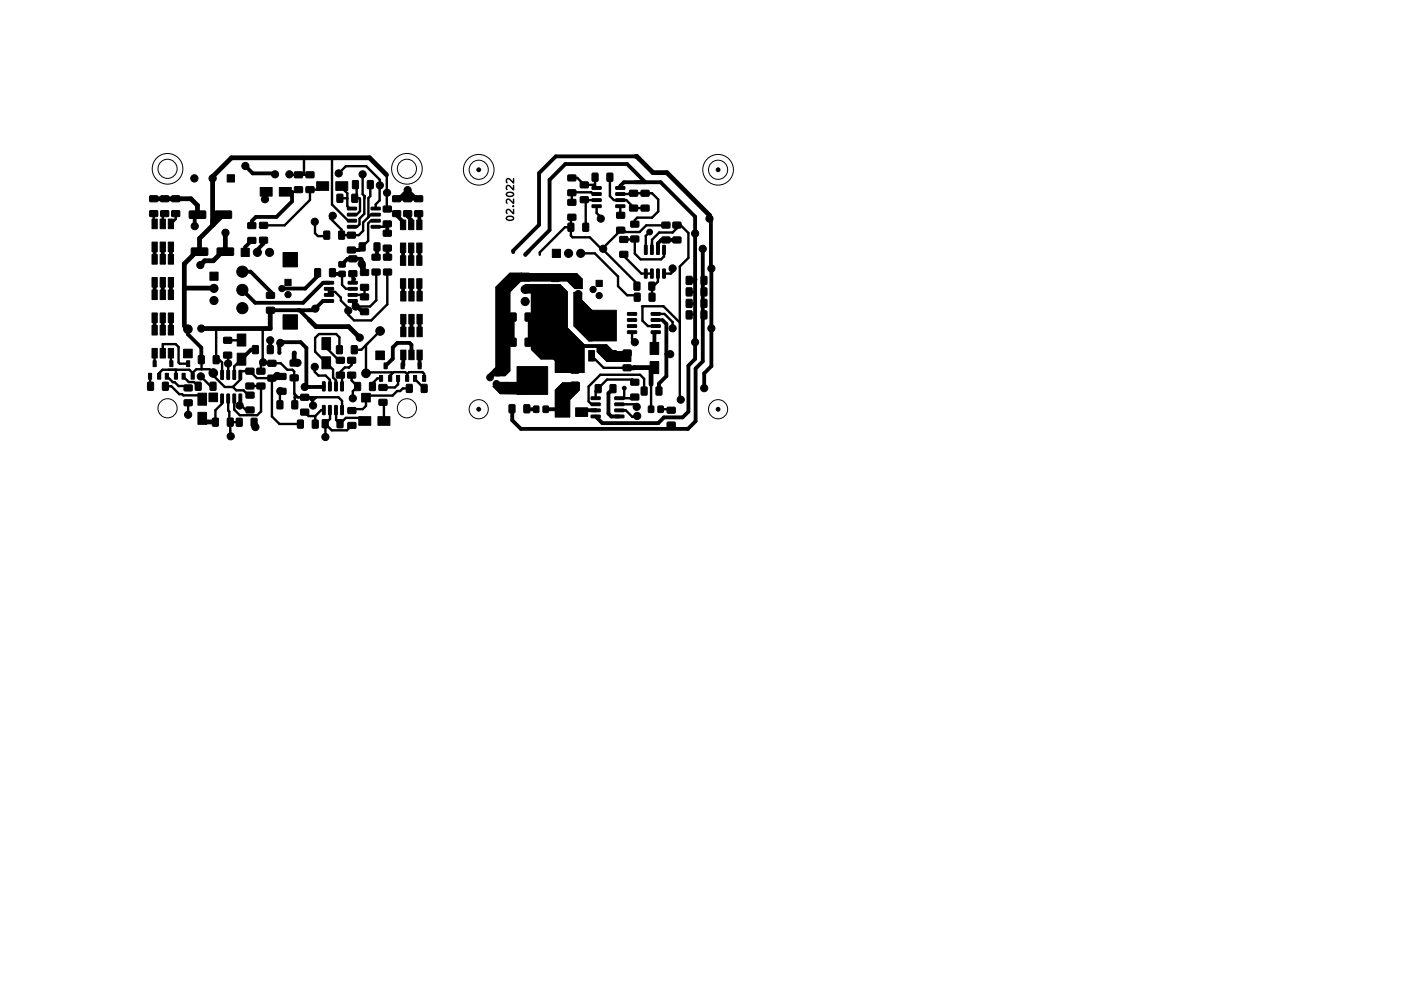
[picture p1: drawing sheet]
<svg xmlns="http://www.w3.org/2000/svg" width="297mm" height="210mm" viewBox="0 0 297 210" stroke-linecap="round" stroke-linejoin="round" font-family="sans-serif">
<defs><g id="words">
<text font-size="2.1" x="107.4" y="45.4" transform="rotate(-90 107.4 45.4)">02.2022</text>
</g></defs>
<g fill="none" stroke="#000" stroke-width=".21">
<path d="M103.6 59.9l2.9-2.9h2.5v1.4l-2.5 2.5v16.5l-1 1h-1.9zM109.7 59.4h7.3l1.5 1.5v7.5l3.5 3.5v5.8h-6v-2.8h-3l-2-2v-11.8h-1.3zM110.6 57.1h9.9l1.1 1.1v2h-1.5l-1.6-1.6h-7.9zM103.5 79.8h4.5l2 2.4h-5.5l-1.5-1.5zM119.9 61h1.6v1.6l2.2 2.2v6.3h-.7l-3.1-3.1zM124.8 72.4h2l1.2 1h3.8v2h-5l-2-2zM116 81.4l1.5-1.5h3.5v1.5l-2 2v3.6h-3z"/>
<circle cx="35" cy="35.2" r="2"/>
<circle cx="35" cy="35.2" r="3.2"/>
<circle cx="85" cy="35.2" r="3.2"/>
<circle cx="85" cy="35.2" r="2"/>
<circle cx="100" cy="35.4" r="3.2"/>
<circle cx="100" cy="35.4" r="2"/>
<circle cx="150" cy="35.4" r="2"/>
<circle cx="150" cy="35.4" r="3.2"/>
<circle cx="35" cy="85.2" r="2"/>
<circle cx="85" cy="85.2" r="2"/>
<circle cx="100" cy="85.4" r="2"/>
<circle cx="150" cy="85.4" r="2"/>
</g>
<g fill="#000" stroke="#000" stroke-width=".21">
<path d="M47.5 36.5h1.5v1.5h-1.5zM54.3 39.1h2.6v1.8h-2.6zM58.3 39.1h2.6v1.8h-2.6zM61.5 35.9h1.7v1.2h-1.7zM61.5 39h1.7v1.2h-1.7zM63.9 35.9h1.7v1.2h-1.7zM63.9 39h1.7v1.2h-1.7zM66.1 37.9h2.6v1.8h-2.6zM70.1 37.9h2.6v1.8h-2.6zM73.7 37.7h1.1v1.7h-1.1zM76.8 37.7h1.1v1.7h-1.1zM118.6 36.6h1.7v1.1h-1.7z"/>
<path d="M118.6 39.7h1.7v1.1h-1.7zM121.2 38h1.7v1.2h-1.7zM123.7 39h1.8l.1 .5h-1.9zM123.7 36.2h1.2v1.6h-1.2zM126.8 36.2h1.2v1.6h-1.2zM128.6 39h1.9v.5h-1.8zM133.9 39.8h1.7v1.1h-1.7zM31.7 45.7h1.2v2h-1.2zM31.7 50.5h1.2v2h-1.2zM31.7 53.1h1.2v2h-1.2zM31.7 57.9h1.2v2h-1.2zM31.3 40.9h1.6v1.2h-1.6z"/>
<path d="M31.3 44h1.6v1.2h-1.6zM33.5 45.7h1.1v2h-1.1zM33.5 50.5h1.1v2h-1.1zM33.5 53.1h1.1v2h-1.1zM33.5 57.9h1.1v2h-1.1zM33.6 40.9h1.6v1.2h-1.6zM33.6 44h1.6v1.2h-1.6zM35.2 45.7h1.1v2h-1.1zM35.2 50.5h1.1v2h-1.1zM35.2 53.1h1.1v2h-1.1zM35.2 57.9h1.1v2h-1.1zM35.9 40.9h1.6v1.2h-1.6z"/>
<path d="M35.9 44h1.6v1.2h-1.6zM39.6 44.1l3.2-.1 .2 .3v1.2l-.3 .1h-3l-.2-.2zM40 51.8h3.3l.1 .2v1.2l-.2 .1h-3.1l-.2-.2zM43.9 56.8h1.7v1.7h-1.7zM45 44.1l3.2-.1 .2 .3v1.2l-.2 .1h-3.1l-.2-.2zM45.4 51.8h3.3l.1 .2v1.2l-.2 .1h-3.1l-.2-.2zM50.4 51.8h1.7v1.7h-1.7zM51.8 46.5h1.6v1.2h-1.6zM51.8 49.6h1.6v1.2h-1.6zM54.2 49.6h1.7v1.1h-1.7zM54.2 46.5h1.7v1.1h-1.7zM59.1 52.7h3v3h-3z"/>
<path d="M59.5 58.3h1.3v1.3h-1.3zM65.8 56.1h1.1v1.6h-1.1zM67.7 48.3h1.1v1.6h-1.1zM67.8 58.8l1.8-.1 .1 .5-1.9 .1zM68.9 56.1h1.1v1.6h-1.1zM70.4 40.6h1.2v1.6h-1.2zM70.8 56.7h1.3v1h-1.3zM70.8 54.7h1.3v1h-1.3zM70.8 48.3h1.1v1.6h-1.1zM72.6 43.3h1.8l.1 .5h-1.9zM72.6 44.6l1.8-.1 .1 .5-1.9 .1zM72.6 45.8h1.8l.1 .5-1.9 .1z"/>
<path d="M72.6 47.1h1.8l.1 .5h-1.9zM72.9 56.6h1.6v1.1h-1.6zM72.9 53.5h1.6v1.1h-1.6zM73.5 40.6h1.2v1.6h-1.2zM72.6 48.5h1.6v1.2h-1.6zM72.6 51.6h1.6v1.2h-1.6zM72.7 58.8l1.9-.1v.5l-1.8 .1zM75.1 50.7h1.1v1.7h-1.1zM75.3 56.3h1.7v1.2h-1.7zM75.3 59.4h1.7v1.2h-1.7zM77.5 47.1h1.9v.5h-1.8zM77.5 45.8h1.9v.5l-1.8 .1z"/>
<path d="M77.5 44.6l1.9-.1v.5l-1.8 .1zM77.5 43.3h1.9v.5h-1.8zM77.7 56.2h1.7v1.2h-1.7zM77.7 53.1h1.7v1.2h-1.7zM78.2 50.7h1.1v1.7h-1.1zM80.1 46.2h1.6v1.1h-1.6zM80.1 43.1h1.6v1.1h-1.6zM80.1 48.1h1.6v1.2h-1.6zM80.1 51.2h1.6v1.2h-1.6zM80.1 53.1h1.7v1.2h-1.7zM80.1 56.2h1.7v1.2h-1.7zM82 40.9h1.7v1.2h-1.7z"/>
<path d="M82 44h1.7v1.2h-1.7zM83.7 53.4h1v2h-1zM83.7 45.9h1v2h-1zM83.7 50.7h1v2h-1zM85.4 53.4h1v2h-1zM85.4 45.9h1v2h-1zM85.4 50.7h1v2h-1zM84.3 40.9h1.7v1.2h-1.7zM84.3 44h1.7v1.2h-1.7zM87.1 53.4h1v2h-1zM87.1 45.9h1v2h-1zM87.1 50.7h1v2h-1z"/>
<path d="M86.6 40.9h1.7v1.2h-1.7zM86.6 44h1.7v1.2h-1.7zM108.8 57h1.7v1.7h-1.7zM103.6 59.9l2.9-2.9h2.5v1.4l-2.5 2.5v16.5l-1 1h-1.9zM111.9 57.3h1.7v1.2h-1.7zM115.2 57.6h1.6v1.1h-1.6zM115.4 52h1.7v1.7h-1.7zM118.7 46.6h1.1v1.7h-1.1zM118.6 41.7h1.7v1.1h-1.7zM118.6 44.8h1.7v1.1h-1.7zM110.6 57.1h9.9l1.1 1.1v2h-1.5l-1.6-1.6h-7.9zM121.2 41.1h1.7v1.2h-1.7z"/>
<path d="M121.8 46.6h1.1v1.7h-1.1zM123.7 40.3l1.8-.1 .1 .5-1.9 .1zM123.7 41.5h1.8l.1 .5-1.9 .1zM123.7 42.8h1.8l.1 .5h-1.9zM124.5 58.5h1.3v1.3h-1.3zM128.6 42.8h1.9v.5h-1.8zM128.6 41.5h1.9v.5l-1.8 .1zM128.6 40.3l1.9-.1v.5l-1.8 .1zM128.8 47.5h1.7v1.1h-1.7zM128.8 44.4h1.7v1.1h-1.7zM129.5 52.5h1.6v1.2h-1.6zM129.5 49.4h1.6v1.2h-1.6z"/>
<path d="M131.5 39.8h1.7v1.1h-1.7zM131.5 42.9h1.7v1.1h-1.7zM131.8 49.3h1.6v1.2h-1.6zM131.8 46.2h1.6v1.2h-1.6zM132.5 58.9h1.1v1.7h-1.1zM134.6 51.2l.6 .1-.1 1.8h-.5zM134.6 56.2h.6l-.1 1.9-.5-.1zM133.9 42.9h1.7v1.1h-1.7zM135.6 58.9h1.1v1.7h-1.1zM135.9 51.2l.6 .1-.1 1.8h-.5zM135.9 56.2h.6l-.1 1.9-.5-.1zM137.2 51.2l.5 .1-.1 1.8h-.5z"/>
<path d="M137.2 56.2h.5l-.1 1.9-.5-.1zM138.3 46.4h1.6v1.2h-1.6zM138.3 49.5h1.6v1.2h-1.6zM138.4 51.2l.6 .1-.1 1.8h-.5zM138.4 56.2h.6l-.1 1.9-.5-.1zM140.6 49.5h1.6v1.2h-1.6zM140.6 46.4h1.6v1.2h-1.6zM143.4 57.7h1.1v1.7h-1.1zM146.5 57.7h1.1v1.7h-1.1zM31 77.9h.7v1.3h-.7zM31.7 60.5h1.2v2h-1.2zM31.7 65.3h1.2v2h-1.2z"/>
<path d="M31.7 67.9h1.2v2h-1.2zM31.7 72.7h1.2v2h-1.2zM32 75.3h.6v1.2h-.6zM33.5 60.5h1.1v2h-1.1zM33.5 65.3h1.1v2h-1.1zM33.5 67.9h1.1v2h-1.1zM33.5 72.7h1.1v2h-1.1zM32.9 77.9h.7v1.3h-.7zM35.2 60.5h1.1v2h-1.1zM35.2 65.3h1.1v2h-1.1zM35.2 67.9h1.1v2h-1.1zM35.2 72.7h1.1v2h-1.1z"/>
<path d="M34.5 77.9h.7v1.3h-.7zM35.5 75.3h.6v1.2h-.6zM36.4 77.9h.7v1.3h-.7zM38 77.9h.7v1.3h-.7zM39 75.3h.6v1.2h-.6zM38.3 72.9h1.9v1.8h-1.9zM39.9 77.9h.7v1.3h-.7zM41.5 74.3h1.1v1.6h-1.1zM44.6 74.3h1.1v1.6h-1.1zM46.1 77.3l.6 .1-.1 1.8h-.5zM47.4 77.3l.6 .1-.1 1.8h-.5zM46.7 70.5h1.7v1.1h-1.7z"/>
<path d="M46.7 73.6h1.7v1.1h-1.7zM48.7 77.3l.5 .1-.1 1.8h-.5zM49.9 77.3l.6 .1-.1 1.8h-.5zM49.6 73.7h1.7v2.5h-1.7zM49.6 69.7h1.7v2.5h-1.7zM52.8 72.2h1.1v1.6h-1.1zM51.4 76.9h1.6v1.2h-1.6zM51.4 80h1.6v1.2h-1.6zM53.7 76.9h1.6v1.2h-1.6zM55.9 72.2h1.1v1.6h-1.1zM56 78.4h1.6v1.1h-1.6zM56 75.3h1.6v1.1h-1.6z"/>
<path d="M55.7 61.1h1.6v1.2h-1.6zM55.7 64.2h1.6v1.2h-1.6zM59.1 65.7h3v3h-3zM58.1 78h1.6v1.2h-1.6zM60.6 75.2h1.7v1.2h-1.7zM60.6 78.3h1.7v1.2h-1.7zM67.4 79.7l.5 .1-.1 1.8h-.4zM67.3 74.5h1.7v2.5h-1.7zM67.3 70.5h1.7v2.5h-1.7zM68.7 79.7l.5 .1-.1 1.8h-.5zM67.8 60.1l1.8-.1 .1 .5-1.9 .1zM67.8 61.3h1.8l.1 .5-1.9 .1z"/>
<path d="M67.8 62.6h1.8l.1 .5h-1.9zM69.9 79.7l.6 .1-.1 1.8h-.5zM70.3 72.2h1.2v1.6h-1.2zM71.2 79.7l.5 .1v1.8h-.5zM70.3 74.6h1.6v1.2h-1.6zM70.3 77.7h1.6v1.2h-1.6zM72.6 77.7h1.7v1.2h-1.7zM72.6 74.6h1.7v1.2h-1.7zM72.7 62.6h1.9v.5h-1.8zM72.7 61.3h1.9v.5l-1.8 .1zM72.7 60.1l1.9-.1v.5l-1.8 .1zM73.4 72.2h1.2v1.6h-1.2z"/>
<path d="M75.3 61.4h1.7v1.2h-1.7zM75.3 64.5h1.7v1.2h-1.7zM79.3 78.4h.6v1.2h-.6zM78.5 73.3h1.8v1.8h-1.8zM80.2 75.8h.7v1.2h-.7zM81.2 78.4h.6v1.2h-.6zM82.8 78.4h.7v1.2h-.7zM83.7 58.2h1v2h-1zM83.7 60.8h1.1v2h-1.1zM83.7 65.6h1.1v2h-1.1zM83.7 68.3h1.1v2h-1.1zM83.7 73.1h1.1v2h-1.1z"/>
<path d="M83.8 75.8h.6v1.2h-.6zM85.4 58.2h1v2h-1zM84.7 78.4h.7v1.2h-.7zM85.4 60.8h1.1v2h-1.1zM85.4 65.6h1.1v2h-1.1zM85.4 68.3h1.1v2h-1.1zM85.4 73.1h1.1v2h-1.1zM86.4 78.4h.6v1.2h-.6zM87.1 58.2h1v2h-1zM87.1 60.8h1.1v2h-1.1zM87.1 65.6h1.1v2h-1.1zM87.1 68.3h1.1v2h-1.1z"/>
<path d="M87.1 73.1h1.1v2h-1.1zM87.3 75.8h.7v1.2h-.7zM88.3 78.4h.6v1.2h-.6zM106.6 65.4h1.2v1.6h-1.2zM106.6 70.6h1.2v1.7h-1.2zM109.7 65.4h1.2v1.6h-1.2zM109.7 70.6h1.2v1.7h-1.2zM111.9 60.4h1.7v1.2h-1.7zM108 76.5h6.4v5.8h-6.4zM115.2 60.7h1.6v1.1h-1.6zM109.7 59.4h7.3l1.5 1.5v7.5l3.5 3.5v5.8h-6v-2.8h-3l-2-2v-11.8h-1.3zM116.4 76.6h2.2v1.2h-2.2z"/>
<path d="M119.3 76.7h1.6v1.2h-1.6zM119.9 61h1.6v1.6l2.2 2.2v6.3h-.7l-3.1-3.1zM123 73.2h1.2v2.2h-1.2zM124.8 72.4h2l1.2 1h3.8v2h-5l-2-2zM127.5 73.2h1.2v2.2h-1.2zM122.9 64.8h5.9v6.4h-5.9zM130.2 76.2h1.6v1.2h-1.6zM130.2 73.1h1.6v1.2h-1.6zM131.1 69.1h1.8l.1 .5h-1.9zM131.1 67.8h1.8l.1 .5-1.9 .1zM131.1 66.6l1.8-.1 .1 .5-1.9 .1zM131.1 65.3h1.8l.1 .5h-1.9z"/>
<path d="M131.8 79.2h1.6v1.2h-1.6zM132.5 61.2h1.2v1.7h-1.2zM135.6 61.2h1.2v1.7h-1.2zM135.8 75.5h1.8v2.5h-1.8zM135.8 71.5h1.8v2.5h-1.8zM136 65.3h1.9v.5h-1.8zM136 66.6l1.9-.1v.5l-1.8 .1zM136 67.8h1.9v.5l-1.8 .1zM136 69.1h1.9v.5h-1.8zM143.4 64.9h1.1v1.7h-1.1zM143.4 62.5h1.1v1.7h-1.1zM143.4 60.1h1.1v1.7h-1.1z"/>
<path d="M146.5 64.9h1.1v1.7h-1.1zM146.5 62.5h1.1v1.7h-1.1zM146.5 60.1h1.1v1.7h-1.1zM30.9 79.8h1.1v1.7h-1.1zM34 79.8h1.1v1.7h-1.1zM38.5 83.5h1.6v1.2h-1.6zM38.5 80.4h1.6v1.2h-1.6zM41.3 82.1h1.9v2.5h-1.9zM41.3 86.1h1.9v2.5h-1.9zM40.8 79.8h1.2v1.7h-1.2zM43.9 79.8h1.2v1.7h-1.2zM43.6 82.1h1.8v1.8h-1.8z"/>
<path d="M44.4 87.3h1.2v1.7h-1.2zM46.1 82.3h.6l-.1 1.9-.5-.1zM47.4 82.3h.6l-.1 1.9-.5-.1zM47.5 87.3h1.2v1.7h-1.2zM48.7 82.3h.5l-.1 1.9-.5-.1zM49.4 87.4h1.2v1.6h-1.2zM49.9 82.3h.6l-.1 1.9-.5-.1zM51.4 85h1.6v1.2h-1.6zM51.4 81.9h1.6v1.2h-1.6zM52.5 87.4h1.2v1.6h-1.2zM53.7 80h1.6v1.2h-1.6zM57.9 83.7h1.2v1.6h-1.2z"/>
<path d="M58.1 81.1h1.6v1.2h-1.6zM61 83.7h1.2v1.6h-1.2zM62.2 87.7h1.1v1.7h-1.1zM62.8 85.5h1.7v1.1h-1.7zM62.8 82.4h1.7v1.1h-1.7zM65.3 87.7h1.1v1.7h-1.1zM67.3 87.7h1.2v1.6h-1.2zM67.4 84.7h.5l-.1 1.9-.4-.1zM68.7 84.7h.5l-.1 1.9-.5-.1zM69.9 84.7h.6l-.1 1.9-.5-.1zM70.4 87.7h1.2v1.6h-1.2zM71.2 84.7h.5v1.9l-.5-.1z"/>
<path d="M72.7 88.2h1.6v1.2h-1.6zM72.7 85.1h1.6v1.2h-1.6zM74.1 79.9h1.2v1.6h-1.2zM77.2 79.9h1.2v1.6h-1.2zM75.6 82.1h1.8v1.8h-1.8zM75 87h2.4v1.8h-2.4zM79.2 83.4h1.6v1.2h-1.6zM79.2 80.3h1.6v1.2h-1.6zM79 87h2.4v1.8h-2.4zM84.9 80.3h1.2v1.6h-1.2zM88 80.3h1.2v1.6h-1.2zM106.4 84.5h1.1v1.7h-1.1z"/>
<path d="M103.5 79.8h4.5l2 2.4h-5.5l-1.5-1.5zM109.5 84.5h1.1v1.7h-1.1zM111.5 84.8h1v1.3h-1zM113.5 84.8h1v1.3h-1zM116.2 85.1h2.6v1.8h-2.6zM116.4 81.1h2.2v1.2h-2.2zM119.3 79.8h1.6v1.2h-1.6zM120.2 85.1h2.6v1.8h-2.6zM116 81.4l1.5-1.5h3.5v1.5l-2 2v3.6h-3zM123.5 82.9h1.8l.1 .5h-1.9zM123.5 84.2l1.8-.1 .1 .5-1.9 .1zM123.5 85.4h1.8l.1 .5-1.9 .1z"/>
<path d="M123.5 86.7h1.8l.1 .5h-1.9zM124.4 80.3h1.1v1.7h-1.1zM127.5 80.3h1.1v1.7h-1.1zM128.4 86.7h1.9v.5h-1.8zM128.4 85.4h1.9v.5l-1.8 .1zM128.4 84.2l1.9-.1v.5l-1.8 .1zM128.4 82.9h1.9v.5h-1.8zM131.8 82.3h1.6v1.2h-1.6zM134 80.8h1.1v1.7h-1.1zM135.5 84.8h1v1.3h-1zM137.1 80.8h1.1v1.7h-1.1zM137.5 84.8h1v1.3h-1z"/>
<path d="M139.4 88.2h1.6v1.1h-1.6zM139.4 85.1h1.6v1.1h-1.6z"/>
<circle cx="40.6" cy="37.2" r=".76"/>
<circle cx="44.4" cy="37.2" r=".76"/>
<circle cx="51.2" cy="34.6" r=".75"/>
<circle cx="57.4" cy="36.4" r=".75"/>
<circle cx="60.4" cy="36.4" r=".75"/>
<circle cx="70.8" cy="36.2" r=".75"/>
<circle cx="75.8" cy="36.4" r=".75"/>
<circle cx="79.3" cy="38.7" r=".75"/>
<circle cx="85.1" cy="39.7" r=".75"/>
<circle cx="100" cy="35.4" r=".4"/>
<circle cx="150" cy="35.4" r=".4"/>
<circle cx="40.7" cy="47.2" r=".75"/>
<circle cx="41.8" cy="55.3" r=".75"/>
<circle cx="47.1" cy="48.6" r=".75"/>
<circle cx="50.6" cy="56.7" r="1.17"/>
<circle cx="53.8" cy="52.7" r=".85"/>
<circle cx="55.3" cy="41.6" r=".75"/>
<circle cx="56.3" cy="52.7" r=".85"/>
<circle cx="65.8" cy="46.3" r=".75"/>
<circle cx="69.5" cy="45" r=".75"/>
<circle cx="75.5" cy="55.1" r=".75"/>
<circle cx="80.8" cy="40.2" r=".75"/>
<circle cx="118.8" cy="52.9" r=".85"/>
<circle cx="120.8" cy="59.4" r=".7"/>
<circle cx="121.3" cy="52.9" r=".85"/>
<circle cx="125.5" cy="45.6" r=".75"/>
<circle cx="126" cy="51.9" r=".75"/>
<circle cx="135.7" cy="48.4" r=".6"/>
<circle cx="140.5" cy="56" r=".75"/>
<circle cx="145.2" cy="48.7" r=".75"/>
<circle cx="146.8" cy="51.9" r=".75"/>
<circle cx="148.2" cy="45.6" r=".75"/>
<circle cx="148.6" cy="56" r=".75"/>
<circle cx="39.2" cy="68.7" r=".9"/>
<circle cx="41.9" cy="78.6" r=".75"/>
<circle cx="42" cy="68.6" r=".75"/>
<circle cx="44.5" cy="77.9" r=".9"/>
<circle cx="44.7" cy="60.2" r=".85"/>
<circle cx="44.7" cy="62.8" r=".85"/>
<circle cx="47.6" cy="75.9" r=".75"/>
<circle cx="50.6" cy="60.5" r="1.17"/>
<circle cx="50.6" cy="64.3" r="1.17"/>
<circle cx="54.9" cy="75.6" r=".75"/>
<circle cx="56.4" cy="71" r=".75"/>
<circle cx="57.9" cy="78.5" r=".75"/>
<circle cx="58.5" cy="71.6" r=".75"/>
<circle cx="58.9" cy="60.2" r=".65"/>
<circle cx="60.2" cy="61.5" r=".65"/>
<circle cx="62.1" cy="75.7" r=".75"/>
<circle cx="65.8" cy="76.6" r=".75"/>
<circle cx="65.8" cy="64.4" r=".75"/>
<circle cx="72.8" cy="64.8" r=".75"/>
<circle cx="74.3" cy="64" r=".75"/>
<circle cx="75.1" cy="70.5" r=".75"/>
<circle cx="76.4" cy="77.9" r=".9"/>
<circle cx="79.4" cy="69.1" r=".9"/>
<circle cx="102.4" cy="78.8" r=".7"/>
<circle cx="109.7" cy="63" r=".85"/>
<circle cx="109.7" cy="60.4" r=".85"/>
<circle cx="120.8" cy="61.3" r=".7"/>
<circle cx="123.9" cy="60.4" r=".65"/>
<circle cx="125.2" cy="61.7" r=".65"/>
<circle cx="132.6" cy="71.4" r=".75"/>
<circle cx="140" cy="73.9" r=".75"/>
<circle cx="140.5" cy="68.5" r=".75"/>
<circle cx="145.2" cy="71.4" r=".75"/>
<circle cx="148.6" cy="68.5" r=".75"/>
<circle cx="39.3" cy="86.6" r=".75"/>
<circle cx="48.2" cy="91.1" r=".75"/>
<circle cx="50" cy="84.7" r=".75"/>
<circle cx="53.3" cy="89.2" r=".75"/>
<circle cx="58.5" cy="81.7" r=".75"/>
<circle cx="63.6" cy="80.8" r=".75"/>
<circle cx="65.4" cy="84.7" r=".75"/>
<circle cx="68" cy="91.2" r=".75"/>
<circle cx="73.7" cy="83.2" r=".75"/>
<circle cx="100" cy="85.4" r=".4"/>
<circle cx="103.7" cy="80.2" r=".7"/>
<circle cx="130.4" cy="81" r=".4"/>
<circle cx="133" cy="84.9" r=".75"/>
<circle cx="133.1" cy="86.8" r=".75"/>
<circle cx="142.2" cy="83.4" r=".75"/>
<circle cx="147.1" cy="81" r=".75"/>
<circle cx="150" cy="85.4" r=".4"/>
</g>
<g fill="none" stroke="#000" stroke-width=".8">
<path d="M51.3 34.6l1.5 1.6h4.5M129.6 39.2v-.4l.7-.8h7.7l7.2 7.2v29.7l-1.4 1.4v9.6l-1.2 1.2h-3.9l-1.2 1.2h-11.7l-1.4-1.3M132.8 32.6h-16.7l-3.5 3.5v10.8l-5.4 5.4v.3M134.8 38l-3.8-3.8h-12.9l-3.3 3.3v10.5l-5 5.2 .7-.7M32.3 51.5v2.6M32.3 58.9v2.6M34 51.5v2.6M34 58.9v2.6M35.7 51.5v2.6M35.7 58.9v2.6M41.3 44.8l-.6 .6v1.8M50.6 56.7h1.7l4.3 4.3-.1 .7"/>
<path d="M52.6 50.2l-1.4 1.4v1.1M55 50.1v.7l-1.2 1.3v.6M61 40v2l-3.3 3.3h-4.3l-.8 .8v.8M66.3 56.9v.8l-2.5 2.5h-4.9M68.7 59h-1.2l-4.2 4.2h-10l-2.7-2.7M69.4 56.9l.3 .3h1.7M71.4 55.2l1.2-1.2h2.8l.2 .2v1.7l.5 .6M75.7 51.5l-.7 .7h-1.6M78.7 51.5v2l-.1 .2M80.9 51.8l.1 1.9M81 46.6l-.1 2.1M82.8 41.5h4.6"/>
<path d="M82.8 44.6v.3l1.4 1.4v.6M84.2 51.7v2.7M84.2 59.2l.1 2.6M85.1 44.6v.6l.8 .7v1M85.9 51.7v2.7M85.9 59.2l.1 2.6M87.4 41.4h-.6l-1.7-1.7-1.7 1.8M87.4 44.6l.2 .1v2.2M87.6 51.7v2.7M87.6 59.2l.1 2.6M120.8 59.4l-1.6-1.5h-11.8l-2.8 2.7v16.7h-1.2M141.4 50.1h-3.2l-.8 .7v1.4"/>
<path d="M146.8 51.9v23.5l-1.5 1.5v11l-1.6 1.6h-34.9l-1.8-1.8v-2.4M146.9 58.5l-.1 .1M148.2 45.6l.3 .3 .1 30.5-1.5 1.5v3.1M32.3 66.3v2.6M34 66.3v2.6M35.7 66.3v2.6M39.3 68.7v1.1l2.7 2.8v2.5M53.3 73h-.9l-2 2M56.4 71v2M58.4 73.7l-.1-1.4 .9-.9h3.6l1.2 1.2v7.8l-.3 .4h3.8l.1-.1M62.6 64.8l2 2M65.9 64.4h.4"/>
<path d="M68.7 62.8h-1.3l-1.9 2h-9M84.3 66.6v2.7M84.3 74.1v2.1l-.2 .2M86 74.1v-2.1l-.5-.4h-2.5l-1 .9v2.4l-1.4 1.5M86 66.6v2.7M87.7 66.6v2.7M87.7 74.1v2.3M104.2 76.4l-1.8 1.9v.5l.6-.6h1.2M109.7 60.4h2.8l.5 .5v12.1l.5 .5M111.2 79.4l-1 1h-5.6M113.5 73.5v-.8l.5-.5h12.6l1.5 1.6v.5M113.5 73.5l.2-.2h.7l3.1 3.1v.8l.1 .1h2.5"/>
<path d="M120.8 61.3v1.6l5 5.1M130.6 76.8h5.4v3.4M137 69.4l-.3 .2v3.1M138.4 66.8l.8 .8v10.9l-1.6 1.6v1.5M139.2 73.9h.8M110.1 85.3l1.9 .1M120.1 80.4h-2.3l-.3 .2v5l-.2-.2h-3.3M121.5 85.6l2.9 .1M128.1 81.1l-1 1v4.2l.6 .7h1.7"/>
</g>
<g fill="none" stroke="#000" stroke-width=".5">
<path d="M60.4 36.4l4.3 .1M62.3 39.6l-.4 .4h-2.3M63.4 32.7l.1 3.8M67.4 38.8l-.7 .8h-2v2.1l-5.3 5.3h-4.4M69.4 33.2l-.1 9.5 3.4 3.4h.8M70.7 36.2l1.6-1.5h4.2l2.9 2.8-.1 4.3-.8 .9v.8M72 38.9v.8l.6 .6v2.7l.4 .5h.5M74.5 39v2l-.4 .4 1.1 .1v2.6l-.7 .7h-1M75.8 36.5l-.1 4 .4 .4M77.6 39l-.2 .3v1.6l-.4 .4v4M79.4 38.7h-.1M80.7 36.5l.2 7.1"/>
<path d="M119.5 37.1h1.1l1.5 1.5h1.9l.6 .6M124.3 37v1.9M127.4 37v3.9l.8 .9h2.6l1.6 1.6h2.4M133.1 32.7l.4 .4M138 38h-7.7l-.7 .8v.4M32.1 44.6v1.9l.2 .2M34.4 44.6l-.4 .4v1.7M36.7 44.6v1.1l-1 1M55.6 40v1.3l-.3 .3M65.8 45.8v2.9l.6 .6h1.6l.3-.2M71 41.4h1.6M71.4 57.2v2.3l.9 .8h1.4"/>
<path d="M73.7 58.1l.4 .2M73.7 57.1v1.9M74.1 58.3l-.4 .4M76.1 40.9v3.7l-1 1v1.2l-.5 .6h-1.1M76.1 40.9v.5M76.1 60v2l-.4-.4h-2M78.4 56.9l.2 .2v5.6l-1.3 1.3h-3M78.5 46.1h-1l-.6 .5v3.7l-1.2 1.2M78.5 44.8h-1l-1.7 1.6v1.8l-.8 .9h-3.6v-1.2l-2.4-2.4v-.5M80.9 46.7l-.6 .7h-1.8M81 56.8l-.1 6.7-3.3 3.4h-3.6l-1.3-1.2v-1.4l-1.5-1.6v-.6l-1.2-1.2-1.3 .1M119.2 47.4h-1.2l-5.2 5.3v.5"/>
<path d="M119.4 47.4l.1 .1M119.5 45.3l-.3 .2v3.7l.4 .3h3.6l2.4 2.4h.4M121.3 52.9h2.9l4.9 4.8v2l1.9 1.9h1.9l.2-.2M124.6 43.1v1.4l.9 .8v.3M124.6 41.8l-2.5-.1 .3 .3v5.4M124.6 40.5h-.7l-.4-.4h-4v2.1M129.6 43.1v1.8M129.6 40.5h1.7l.2-.2h4.7l1.3 1.3v2.5l-1.3 1.3h-3.1l-.5 .5v.9M130.3 53.4l3.7 3.7h2.2v-.6M130.3 50l2.3-.1v3l1.2 1.2h4.3l.6-.6v-1.3M135.7 48.4l-.8 .9v2.9M136.2 50.8v1.4v-2.2l1.5-1.5h2.8l.9-.9v-.6h.8l1.6 1.6v5.2l-1.8 1.8v27.6l.2 .2"/>
<path d="M137.4 57.1v1.7l-.9 .9h-.3v2.3M139.1 47h-4.1l-1.4 1.4h-2.9l-.4-.4h-.7l-3.8 3.9 7.3 7.3v.5M140.5 56v.7l-.4 .4h-1.4M31.3 78.6l.2 2M32.3 73.7v2.2M34 73.7v-1.9h2.7l.6 .6v3.3l.2 .2h1.8M34.9 78.6l1.2 1.2h.4l.8 .8h1.6l.4 .4M35.7 73.7l.1 2.2M36.6 77.2l.1 .1v1.3M36.9 77.2l-.2 .1M38.3 78.6l1.1 1.2h1.1l.9 .8M40.3 78.6v-.8l.7-.7h2.8l.8 .8v.5l2.4 2.4h1.6"/>
<path d="M40.3 77.9l-.7-.7h-5.7l-.6 .7v.7M41.9 78.6l2.1 2h.5M42 75.1l.1 2M45.2 68.6v6.5h.6l.6 .6v2.6M47.6 74.1l.1 4.2M50.4 75l-1.5 1.5v1.8M50.4 71h-2.8M55 75.6l.2 .2h3.5l1.3 1.4h1.1l.3 .4 .1 4.6M55 75.6l-.5 .5v1.4M55.3 68.6l-.4 .4 .1 6.6M56.8 78.9v8l1.5 1.6M58.9 78.6l-1-.1-.5 .4h-3.8l-1.4-1.4h-1.6l-.4 .3v1.4l-1.6 1.6"/>
<path d="M61.4 78.9h.1M65.7 76.6v1l.8 .8h1.5l.9 .9v1.4M68.1 71.7v.9l2.7 2.6h.3M68.7 60.3v1.3M70.9 73v-2.6l-.7-.7h-3.6l-.8 .8v2.9l3.8 3.8v1.6l.6 .6v1.3M73.4 75.2v1l-.5 .5h-.9l-.9 .9v.7l.3 .4v2M73.4 78.3v1.1l1.3 1.3-1 1v1.5M73.7 62.8l2.2 2.3M73.7 63.3l.6 .7M73.9 63.2v.3l1.5 1.6h.7M74.3 63.5v.5M76.4 72v5.9l.3-.2h5.1l.2 .2"/>
<path d="M79.4 69.1l-3.9 3.9h-1.5M79.6 79h-.8l-1 1v.7M83.1 79v1.2l-.6 .7h-2.5M85.1 78.1l.3-.4h2.9l.3 .3v1M85.1 78.1l-.4-.4h-2.5l-.7 .7v.6M85.1 78.1v.9M86.7 79v.2l1.9 1.9M123.6 74.3l2.5 2.5 5-.1M131 73.7h-2.3l-.6 .6M132 69.4v1.5l.6 .5M132.6 79.8l-.5-.6h-5.3l-2.4 2.5v1.4M134.1 63.9h4.5l3.4 3.4"/>
<path d="M134.2 64v2.9l1.1 1.2h1.7M137 65.5h1.8l1.7 1.7v1.3M137 66.8h1.4M143.9 63.3h1.1l.2 .2M143.9 60.9l1.3 .1M145.2 65.5l-1.3 .1M34.6 80.6h1.2l1.7 1.7h.5l.3 .2h3.2l.8 .8M39.3 84.1v2.5M46.4 83.2v1.1l-1.4 1.3v2.5M47.7 83.2l-.1 2.5 .3 .2v2l.2 .2M48.1 88.1l.1 3M48.1 88.1l1.9 .1"/>
<path d="M48.6 80.8l.7 .7h1.6l1 1h.3M50.2 83.2v1.3l1.1 1.1h.9M52.2 80.6h2.4M53.1 88.2v.7l.2 .3M54.5 80.6v5.3l-.8 .8h-3.6l-1.2-1.2v-2.3M58.4 88.5h4.3M58.6 81.7l-.1 2.8M61.5 82.2l.8 .7M61.5 82.2l.1 2.3M61.6 83l9.1-.1 .7 .8v1.9M63.7 86l.8 .9h1.4M63.8 80.4l-.2 .2"/>
<path d="M64.5 82.9l.6 .6M65 82.9l.1 .6M65.1 83.5l.2 .2M65.1 83l.2 .2M65.3 83.7v.8l.1 .2M65.9 86.9v1.6M66 82.9v.1M66 82.9l-.7 .8M66.5 80.7h1.1M67.6 85.6h-.5l-1.2 1.3M67.9 88.5l1.4 1.3h3.2l1-1M68 88.5v2.7"/>
<path d="M68.9 86v1.5l-1 1M70.2 86v1.7l.8 .8M71 88.5h.1M76.2 87.9l-.6-.7h-3.3l-1.3 1.3M80 84l.2 .2v3.7M85.5 81.1h-1.4l-.5 .5h-.6l-1 1h-5.1l-.5 .4v1.7l-.6 .7h-2l-.3 .3M129.4 84.4h3.1l.5 .5M129.4 85.7h1.3l1.4 1.3h.8l.2-.2M129.5 85.6v.1M130.4 81.1v2M130.4 81v.1M132.6 82.9l-.2 .2h-3"/>
<path d="M134.5 81.6v-2.5l-.8-.9h-8.3l-2.5 2.5v3.1l.7 .6h.8M136 80.2v5.2M138 85.4h1.6l.3 .3 .2-.3"/>
</g>
<g fill="none" stroke="#000" stroke-width="1">
<path d="M80.7 36.5l-3.5-3.6h-28.9l-3.9 4 .1 10.1M85.1 39.7v1.8M132.8 32.6h.2l3.4 3.4h2.9l8.9 8.9v.7M32.1 41.5h7.8l1.4 1.4v1.9h-.2M44.4 46.2l1.4-1.4h.8l-4.9 5v2.7h-.7l-2.5 2.6v12.9l.8 .7M47.1 48.5v4h-.7l-1.8 1.9h-1.9l-.8 .9M75.6 55.1l.3 .3v1.2l.2 .3M145.2 58.3l-.2 .2h-1.1M146.9 58.5h.1M44.7 60.2h-6l-.2 .2M56.5 64.8l-.1 3.8h-14.4M61.5 73.7l-.1 2.1"/>
<path d="M64.6 66.8l1.4 1.4h6.8l2.3 2.3M104.6 60.6v3.9l1.9 1.9M106.5 66.4l.3-.2h.4l-.2 .2v4.8l.2 .2M106.5 66.4v4.3M110.3 66.2l.5 .2v4.6l-.5 .4h1.9l.8 .8M112.8 61h3l.2 .2M132.3 76.8l4.4-.1-.7 .7v2.8M42.3 87.3l.7 .8h2"/>
</g>
<use href="#words"/>
</svg>
